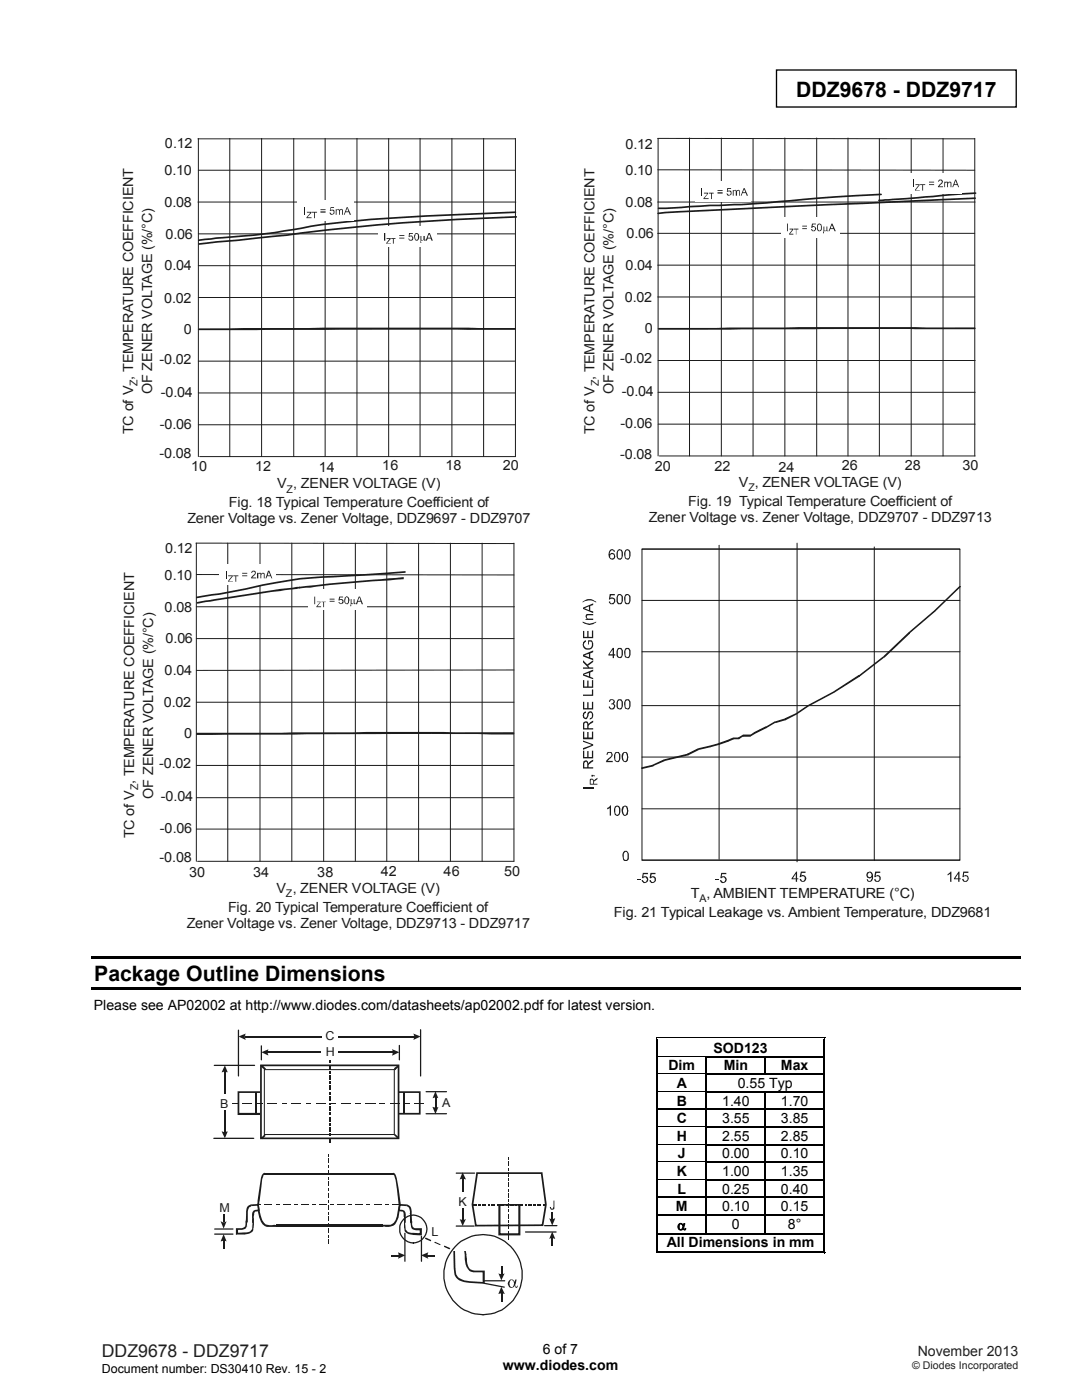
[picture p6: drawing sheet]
<svg xmlns="http://www.w3.org/2000/svg" width="216mm" height="279mm" viewBox="0 0 216 279" stroke-linecap="round" stroke-linejoin="round" font-family="sans-serif">
<defs><g id="words">
<g font-size="4.2">
<text x="158.9" y="19.3">DDZ9678 - DDZ9717</text>
<text x="18.8" y="195.7">Package Outline Dimensions</text>
</g>
<text font-size="3.5" fill="#231f20" x="20.3" y="270.9">DDZ9678 - DDZ9717</text>
<g font-size="2.8" fill="#1f1a17">
<text x="32.9" y="29.6">0.12</text>
<text x="124.8" y="29.7">0.12</text>
<text x="32.8" y="35">0.10</text>
<text x="124.8" y="35">0.10</text>
<text x="32.8" y="41.3">0.08</text>
<text x="124.8" y="41.3">0.08</text>
<text x="33" y="47.6">0.06</text>
<text x="125" y="47.5">0.06</text>
<text x="32.8" y="54">0.04</text>
<text x="124.8" y="53.9">0.04</text>
<text x="32.7" y="60.4">0.02</text>
<text x="124.7" y="60.3">0.02</text>
<text x="36.7" y="66.6">0</text>
<text x="128.7" y="66.5">0</text>
<text x="31.8" y="72.7">-0.02</text>
<text x="123.7" y="72.5">-0.02</text>
<text x="30.4" y="78.7" transform="rotate(-90 30.4 78.7)">OF ZENER VOLTAGE (%/°C)</text>
<text x="32.1" y="79.2">-0.04</text>
<text x="122.4" y="78.7" transform="rotate(-90 122.4 78.7)">OF ZENER VOLTAGE (%/°C)</text>
<text x="124.1" y="79.1">-0.04</text>
<text x="26.6" y="86.6" transform="rotate(-90 26.6 86.6)">TC of V , TEMPERATURE COEFFICIENT</text>
<text x="31.9" y="85.5">-0.06</text>
<text x="118.6" y="86.7" transform="rotate(-90 118.6 86.7)">TC of V , TEMPERATURE COEFFICIENT</text>
<text x="123.8" y="85.4">-0.06</text>
<text x="31.8" y="91.4">-0.08</text>
<text x="38.1" y="94">10</text>
<text x="50.9" y="94">12</text>
<text x="63.6" y="94.2">14</text>
<text x="76.3" y="93.8">16</text>
<text x="88.9" y="93.8">18</text>
<text x="100.3" y="93.8">20</text>
<text x="123.7" y="91.6">-0.08</text>
<text x="130.6" y="94">20</text>
<text x="142.6" y="94">22</text>
<text x="155.3" y="94.2">24</text>
<text x="168" y="93.9">26</text>
<text x="180.6" y="93.9">28</text>
<text x="192" y="93.9">30</text>
<text x="45.7" y="101.3">Fig. 18 Typical Temperature Coefficient of</text>
<text x="55.3" y="97.5">V , ZENER VOLTAGE (V)</text>
<text x="137.3" y="101">Fig. 19 Typical Temperature Coefficient of</text>
<text x="147.4" y="97.2">V , ZENER VOLTAGE (V)</text>
<text x="37.4" y="104.4">Zener Voltage vs. Zener Voltage, DDZ9697 - DDZ9707</text>
<text x="129.5" y="104.1">Zener Voltage vs. Zener Voltage, DDZ9707 - DDZ9713</text>
<text x="32.9" y="110.3">0.12</text>
<text x="32.9" y="115.8">0.10</text>
<text x="32.9" y="122.1">0.08</text>
<text x="33" y="128.4">0.06</text>
<text x="32.9" y="134.7">0.04</text>
<text x="32.7" y="141.1">0.02</text>
<text x="36.7" y="147.3">0</text>
<text x="31.7" y="153.4">-0.02</text>
<text x="30.6" y="159.4" transform="rotate(-90 30.6 159.4)">OF ZENER VOLTAGE (%/°C)</text>
<text x="32.1" y="159.9">-0.04</text>
<text x="26.8" y="167.3" transform="rotate(-90 26.8 167.3)">TC of V , TEMPERATURE COEFFICIENT</text>
<text x="31.9" y="166.3">-0.06</text>
<text x="31.8" y="172.1">-0.08</text>
<text x="37.8" y="174.9">30</text>
<text x="50.5" y="174.9">34</text>
<text x="55.2" y="178.2">V , ZENER VOLTAGE (V)</text>
<text x="63.3" y="175.1">38</text>
<text x="76" y="174.8">42</text>
<text x="88.5" y="174.8">46</text>
<text x="100.6" y="174.8">50</text>
<text x="37.3" y="185.2">Zener Voltage vs. Zener Voltage, DDZ9713 - DDZ9717</text>
<text x="45.5" y="182.1">Fig. 20 Typical Temperature Coefficient of</text>
<text x="122.5" y="183">Fig. 21 Typical Leakage vs. Ambient Temperature, DDZ9681</text>
</g>
<text font-size="2.8" fill="#131516" x="137.8" y="179.2">T , AMBIENT TEMPERATURE (°C)</text>
<g font-size="2.8">
<text x="18.7" y="201.5">Please see AP02002 at http://www.diodes.com/datasheets/ap02002.pdf for latest version.</text>
<text x="133.4" y="213.6">Dim</text>
<text x="142.4" y="210.1">SOD123</text>
<text x="144.4" y="213.6">Min</text>
<text x="155.8" y="213.6">Max</text>
<text x="135" y="217.1">A</text>
<text x="135" y="220.7">B</text>
<text x="144.1" y="220.7">1.40</text>
<text x="147.2" y="217.1">0.55 Typ</text>
<text x="155.8" y="220.7">1.70</text>
<text x="135" y="224.2">C</text>
<text x="135" y="227.7">H</text>
<text x="144.1" y="224.2">3.55</text>
<text x="144.1" y="227.7">2.55</text>
<text x="155.8" y="224.2">3.85</text>
<text x="155.8" y="227.7">2.85</text>
<text x="135.3" y="231.2">J</text>
<text x="144.1" y="231.2">0.00</text>
<text x="155.8" y="231.2">0.10</text>
<text x="135" y="234.7">K</text>
<text x="135.2" y="238.2">L</text>
<text x="144.1" y="238.2">0.25</text>
<text x="144.1" y="234.7">1.00</text>
<text x="155.8" y="238.2">0.40</text>
<text x="155.8" y="234.7">1.35</text>
<text x="134.9" y="241.7">M</text>
<text x="135.1" y="245.4">α</text>
<text x="144.1" y="241.7">0.10</text>
<text x="146.1" y="245.3">0</text>
<text x="155.8" y="241.7">0.15</text>
<text x="157.2" y="245.3">8°</text>
<text x="133" y="248.9">All Dimensions in mm</text>
<text x="100.3" y="273.5">www.diodes.com</text>
<text x="108.3" y="270.2">6 of 7</text>
</g>
<text font-size="2.8" fill="#231f20" x="183.1" y="270.6">November 2013</text>
<g font-size="2.5" fill="#1f1a17">
<text x="65" y="207.6">C</text>
<text x="65" y="210.8">H</text>
<text x="43.9" y="221.1">B</text>
<text x="88.2" y="221">A</text>
<text x="43.8" y="242">M</text>
<text x="91.5" y="240.6">K</text>
<text x="86.1" y="246.7">L</text>
</g>
<text font-size="2.5" x="20.3" y="274">Document number: DS30410 Rev. 15 - 2</text>
<g font-size="2.1" fill="#1f1a17">
<text x="27.4" y="77.1" transform="rotate(-90 27.4 77.1)">Z</text>
<text x="119.5" y="77.1" transform="rotate(-90 119.5 77.1)">Z</text>
<text x="57.2" y="98.3">Z</text>
<text x="149.3" y="98">Z</text>
<text x="27.6" y="157.8" transform="rotate(-90 27.6 157.8)">Z</text>
<text x="57" y="179.1">Z</text>
</g>
<text font-size="2.1" fill="#131516" x="139.6" y="180">A</text>
<text font-size="2.1" fill="#231f20" x="182" y="273.2">© Diodes Incorporated</text>
</g></defs>
<path d="M154.9 14h47.9v7.4h-47.9z" fill="none" stroke="#000" stroke-width=".26"/>
<path d="M18.3 190.9h185.4v.5h-185.4zM18.3 197h185.4v.5h-185.4z" fill="#000"/>
<g fill="none" stroke="#1f1a17" stroke-width=".2">
<path d="M39.5 27.7h63.3M39.6 27.6v63.5M39.6 34h63.2M45.8 27.6v63.5M52.2 27.6v63.5M58.6 27.6v63.5M64.9 27.6v63.5M71.2 27.6v63.5M77.6 27.6v63.5M83.8 27.6v63.5M90.2 27.6v63.5M96.5 27.6v63.5"/>
<path d="M102.8 27.6v63.5h-63M39.5 40.3h63.4M39.6 46.7h63.2M39.6 53h63.2M39.6 59.4h63.2M39.6 78.4h63.2M39.6 72.1h63.2M102.8 65.6l-63.2 .1M39.6 84.8h63.2"/>
</g>
<path d="M39.7 65.6l21.7-.1v.3l-21.7 .1zM61.4 65.5l22.6-.1v.3l-22.6 .1zM84 65.4h9.2v.4l-9.2-.1zM93.2 65.4l9.6 .1v.3h-9.6z" fill="#1f1a17"/>
<path d="M102.8 42.4l-12.1 .5a246.5 246.5 0 0 0-28.6 2.2 116.7 116.7 0 0 1-19 2.4l-3.4 .4M103 43.3a427.8 427.8 0 0 0-45.7 3.6l-17.6 1.8" fill="none" stroke="#1f1a17" stroke-width=".34"/>
<g fill="#fff">
<path d="M59.5 40h11.1v4h-11.1z"/>
<path d="M75.4 45.1h11.7v4.2h-11.7z"/>
</g>
<path d="M60.7 41.3h.2v1.6h-.2z" fill="#1f1a17"/>
<g fill="#1f1a17">
<path d="M63.9 41.8h1.1v.1h-1.1zM63.9 42.2h1.1v.2h-1.1z" fill-rule="evenodd"/>
<path d="M66 41.3h.7v.2h-.6l-.1 .4 .5-.1 .2 .3v.6l-.5 .2-.3-.1-.2-.4 .7 .3 .2-.2v-.3l-.2-.2-.6 .1z" fill-rule="evenodd"/>
<path d="M67 41.8h.2a.32 .32 0 0 1 .3-.1 .32 .32 0 0 1 .3 .2l.3-.2 .2 .1 .1 1.1h-.1l-.1-1.1-.4 .2v.9h-.1v-.8l-.2-.3-.3 .2v.9h-.2z" fill-rule="evenodd"/>
<path d="M69.2 41.3h.2l.6 1.6h-.2l-.2-.5h-.7l-.1 .5h-.2zM69.3 41.5l-.3 .7h.5z" fill-rule="evenodd"/>
<path d="M61.2 42.3h1v.1l-.9 1h.9v.1h-1l.7-1.1h-.7z" fill-rule="evenodd"/>
<path d="M62.3 42.3h1v.1h-.5v1.1h-.1v-1.1h-.4z" fill-rule="evenodd"/>
<path d="M76.6 46.5h.3v1.5h-.3zM77.1 47.5h.9v.2l-.8 .8 .8 .1h-1l.7-.9h-.6zM78.1 47.5h.8v.2h-.3v.9h-.2v-.9h-.3zM79.7 46.9h1v.2h-1zM79.7 47.4h1v.2h-1zM81.6 46.5h.8v.2h-.6l-.1 .4 .2-.1a.56 .56 0 0 1 .5 .9l-.2 .1-.6-.1-.2-.3h.2l.2 .3h.2l.3-.4-.3-.3h-.2l-.1 .1h-.2zM83 46.5h.2a.97 .97 0 0 1 .1 1.5 .7 .7 0 0 1-.7-1zM82.9 46.8v1l.3 .1 .2-.3v-.7l-.2-.2zM83.9 47.1h.2v.8h.4v-.8h.3v.8l.1-.1-.1 .2h-.2l-.1-.1-.2 .1-.3-.1 .1 .6-.3-.1zM85.5 46.5h.3l.6 1.5h-.3l-.2-.4h-.6l-.1 .4h-.3zM85.6 46.7l-.3 .7h.6z" fill-rule="evenodd"/>
</g>
<g fill="none" stroke="#1f1a17" stroke-width=".2">
<path d="M131.2 27.6l63.3 .1M131.2 33.9l63.3 .1M131.3 27.6v63.4M137.6 27.5v63.5M143.9 27.5v63.5M150.3 27.6v63.4M156.6 27.5v63.5M163 27.5v63.5M169.2 27.5v63.5M175.5 27.6v63.4M181.8 27.6v63.4M188.2 27.6v63.4"/>
<path d="M194.5 27.6v63.4M131.2 46.6h63.3M131.2 52.9h63.3M131.2 59.3h63.3M131.2 40.3h63.4M131.3 78.3h63.3M131.3 71.9h63.3M194.6 65.5l-63.3 .1M131.3 84.6h63.3M131.6 91h63"/>
</g>
<path d="M131.4 65.4h21.7v.3l-21.7 .1zM153.1 65.4l22.6-.1v.3l-22.6 .1zM175.7 65.3l9.2 .1v.3l-9.2-.1zM184.9 65.4h9.7v.3h-9.7z" fill="#1f1a17"/>
<path d="M175.8 38.8l-12.7 .8a280.1 280.1 0 0 1-23.3 1.5l-8.4 .5M194.6 39.6l-36 1.5-22.8 1.1-4.5 .4M194.7 38.5l-19.3 1.5" fill="none" stroke="#1f1a17" stroke-width=".34"/>
<g fill="#fff">
<path d="M138.7 36.2h11.1v4h-11.1z"/>
<path d="M180.9 34.5h11.1v4.1h-11.1z"/>
<path d="M155.8 43.3h11.7v4.1h-11.7z"/>
</g>
<g fill="#1f1a17">
<path d="M140 37.5h.1v1.6h-.1z"/>
<path d="M182.2 35.8h.1v1.6h-.1z"/>
</g>
<g fill="#1f1a17">
<path d="M143.2 38h1v.1h-1zM143.2 38.4h1v.2h-1z" fill-rule="evenodd"/>
<path d="M145.1 37.5h.8v.2h-.6l-.1 .4 .5-.1 .3 .3-.1 .6-.4 .2-.4-.1-.2-.4 .7 .3 .2-.2v-.3l-.2-.2-.6 .1z" fill-rule="evenodd"/>
<path d="M146.2 38h.2l.3-.1 .3 .2 .3-.2 .3 .1v1.1h-.1l-.1-1.1-.3 .2v.9h-.3l-.1-1.1-.3 .2v.9h-.2z" fill-rule="evenodd"/>
<path d="M148.4 37.5h.2l.6 1.6h-.2l-.2-.6h-.7l-.1 .6h-.2zM148.5 37.7l-.3 .7h.5z" fill-rule="evenodd"/>
<path d="M140.5 38.5h.8l-.8 1.1h.9v.1h-1l.7-1.1h-.6z" fill-rule="evenodd"/>
<path d="M141.5 38.5h.9v.1h-.3v1.1h-.2v-1.1h-.4z" fill-rule="evenodd"/>
<path d="M185.4 36.3h1v.1h-1zM185.4 36.8h1v.1h-1z" fill-rule="evenodd"/>
<path d="M187.3 35.9h.7l.2 .4-.1 .2-.7 .7h.8v.2h-1v-.2l.7-.9-.2-.3-.5 .3z" fill-rule="evenodd"/>
<path d="M188.4 36.3h.2v.1l.1-.1h.4l.1 .1 .1-.1h.4l.1 .1v1h-.1l-.1-1h-.3l-.1 .3v.7h-.2v-1h-.3l-.1 1h-.2z" fill-rule="evenodd"/>
<path d="M190.6 35.8h.2l.6 1.6h-.2l-.2-.5h-.6l-.2 .5h-.2zM190.7 36l-.3 .8h.5z" fill-rule="evenodd"/>
<path d="M182.7 36.8h.8l-.7 1.2h.7h-.9l.7-1.1h-.6z" fill-rule="evenodd"/>
<path d="M183.6 36.8h1v.1h-.4v1.1h-.2v-1.1h-.4z" fill-rule="evenodd"/>
<path d="M157 44.6h.2v1.5h-.2zM157.5 45.6h.8l-.7 1.1h.7v.1h-.8l.6-1h-.6zM158.4 45.6h.9v.2h-.4v1l-.1-1h-.4zM160.1 45h.9v.2h-.9zM160.1 45.6h.9v.1h-.9zM162 44.6h.8v.2h-.6l-.1 .4 .3-.1 .3 .2 .2 .3-.4 .5h-.4l-.2-.2v-.2h.1l.1 .3 .3 .1 .2-.3v-.3l-.1-.2-.6 .2zM163.2 44.7l.4-.1 .4 .4-.1 1-.6 .1a1.34 1.34 0 0 1-.1-1.4zM163.4 44.8l-.2 .2v.7l.4 .4 .1-.2a1.02 1.02 0 0 0-.1-1.1zM164.3 45.2h.2l.1 .9 .3-.2v-.7h.2v.9l.1-.1v.1h-.2l-.1-.1-.2 .1h-.3v.5h-.2zM165.9 44.6h.2l.7 1.5h-.3l-.2-.4h-.6l-.2 .4h-.2zM166 44.8l-.2 .8h.5z" fill-rule="evenodd"/>
</g>
<g fill="none" stroke="#1f1a17" stroke-width=".2">
<path d="M39.1 108.4l63.5 .1M39.2 114.7h63.4M39.2 108.4v63.5M45.4 108.4v63.5M51.9 108.4v63.5M58.2 108.4v63.5M64.6 108.4v63.5M70.9 108.4v63.5M77.2 108.4v63.5M83.5 108.4v63.5M89.9 108.4v63.5M96.2 108.4v63.5"/>
<path d="M102.6 108.4v63.5h-63.2M39.2 127.4h63.4M39.2 121.1h63.4M102.6 133.7l-63.4 .1M39.2 140.1h63.4M39.2 159.2h63.4M39.2 152.8h63.4M102.6 146.3l-63.4 .2M39.2 165.5h63.4"/>
</g>
<g fill="#1f1a17">
<path d="M39.3 146.2h21.8v.3l-21.8 .2zM61.1 146.2l22.6-.1v.3l-22.6 .1zM83.7 146.1l9.1 .1v.3l-9.1-.1zM92.8 146.2h9.8v.4l-9.8-.1z"/>
<path d="M39.3 120.2l3.4-.6 .1 .3-3.5 .6zM42.7 119.6l13.2-2.1v.5l-13.1 1.9zM55.9 117.5l3.3-.4v.4l-3.3 .5zM59.2 117.1h.5v.4h-.5zM59.7 117.3v.2zM59.7 117.1v.4zM59.7 117.1v.2zM59.7 117.1l1.3-.2 .1 .4-1.4 .2zM61 116.9l1.9-.1v.3l-.9 .2h-.9zM62.9 116.8v.3zM62.9 116.8l11.6-1.1v.3l-11.6 1.1zM74.5 115.7l6.1-.5v.4l-3 .2-3.1 .2z"/>
</g>
<g fill="#fff">
<path d="M43.8 112.5h11.2v4.2h-11.2z"/>
<path d="M61.4 117.7h11.8v4.1h-11.8z"/>
</g>
<path d="M45.1 113.9h.2v1.5h-.2z" fill="#1f1a17"/>
<g fill="#1f1a17">
<path d="M48.3 114.3h1v.2h-1zM48.3 114.8h1v.2h-1z" fill-rule="evenodd"/>
<path d="M50.3 114l.5-.1 .2 .3a1.19 1.19 0 0 1-.6 1l.7 .1v.1h-1l.1-.3 .7-.7-.2-.3h-.3l-.1 .2h-.2z" fill-rule="evenodd"/>
<path d="M51.3 114.3h.2v.2l.1-.2h.4l.1 .2 .2-.2h.3l.2 .2v.9h-.2v-.9h-.3l-.2 .2v.7h-.1v-.9h-.4l-.1 .9h-.2z" fill-rule="evenodd"/>
<path d="M53.5 113.9h.2l.6 1.5h-.1l-.2-.4h-.7l-.2 .4h-.1zM53.7 114.1l-.3 .7h.5z" fill-rule="evenodd"/>
<path d="M45.5 114.8h1l-.8 1.2 .8 .1h-1l.8-1.1h-.8z" fill-rule="evenodd"/>
<path d="M46.5 114.8h1.1v.2h-.5v1.1h-.1v-1.1h-.5z" fill-rule="evenodd"/>
<path d="M62.7 119.1h.2v1.5h-.2zM63.2 120.1h.8l-.7 .9h.8v.2h-1l.7-1zM64.2 120.1h.8l-.3 .1v1h-.2v-1zM65.8 119.5h1v.2h-1zM65.8 119.9h1v.2h-1zM67.7 119.1h.8v.1h-.6l-.1 .5 .5-.1 .2 .2v.6l-.5 .2-.5-.4 .6 .2 .3-.3-.3-.4-.6 .1zM68.8 119.2l.2-.1a.72 .72 0 0 1 .7 .4 .72 .72 0 0 1-.1 .7l-.2 .4a.72 .72 0 0 1-.7-.4 .72 .72 0 0 1 .1-.8zM69 119.2l-.1 .9 .1 .3h.3a1.02 1.02 0 0 0 .1-1.1l-.2-.2zM70 119.6h.1l.1 .8 .4-.1v-.7h.1l.1 .9 .2-.2-.2 .3-.2-.3-.3 .3-.2-.1v.5l-.2-.1zM71.6 119.1h.2l.6 1.5h-.2l-.2-.5h-.6l-.2 .5h-.2zM71.7 119.1l-.3 .8h.5z" fill-rule="evenodd"/>
</g>
<path d="M80.8 114.2l-16.6 1a86.1 86.1 0 0 0-15.1 2.3l-9.8 1.7" fill="none" stroke="#1f1a17" stroke-width=".34"/>
<path d="M172.8 172.9h12.7v5.5h-12.7z" fill="#fff"/>
<path d="M172.8 172.9h12.7v5.5h-12.7z" fill="none" stroke="#fff" stroke-width=".2"/>
<path d="M128.1 109.6h63.4v62.1h-63.4z" fill="#fff"/>
<path d="M128.1 109.6h63.4v62.1h-63.4zM128.1 119.8h63.4M128.1 109.6h63.4M143.5 108.8v62.7M159 108.4v63.6M174.5 109.2v62.5M128.1 130.1h63.4M128.1 151.1h63.4M128.1 140.8h63.4M128.1 161.4h63.4M128.1 171.7h63.4" fill="none" stroke="#131516" stroke-width=".2"/>
<g fill="#131516">
<path d="M127.1 175.4h.7v.2h-.7z"/>
<path d="M142.7 175.4h.8v.2h-.8z"/>
<path d="M127.9 153.2l.2-.1 .1 .4h-.2zM128.1 153.1l2.2-.5 .1 .4-2.2 .5zM130.3 152.8l.1 .2zM130.2 152.6l2.4-1.1 .1 .3-2.3 1.1zM132.6 151.5l.1 .2zM132.7 151.5l4.5-1.1 .1 .3-4.6 1.1zM137.2 150.6l.1 .1zM137.1 150.4l2.2-1.1 .2 .3-2.2 1.1zM139.3 149.3l.1 .2zM139.4 149.3l2.2-.5 .1 .3-2.2 .5zM141.6 149l.1 .1zM141.6 148.8l1.9-.5 .1 .3-1.9 .5zM143.5 148.5l.1 .1zM143.4 148.3l1.7-.6 .2 .3-1.7 .6zM145.1 147.7l.3 .2-.1 .1z"/>
<path d="M145 147.8l.1-.1 .2 .3h-.3zM145.1 147.7l1.2-.5 .2 .3-1.2 .5zM146.3 147.2l.1 .2zM146.4 147.2h1v.3h-1zM147.4 147.4l.1 .1zM147.3 147.2l.8-.5 .2 .2-.8 .6zM148.2 146.6v.2zM148.2 146.6h.7v.4h-.7zM148.9 146.6h.9v.4h-.9zM149.8 146.8v.2zM149.7 146.7l.8-.6 .2 .3-.9 .5zM150.5 146.1l.1 .2zM150.5 146.1l1-.5 .2 .3-1 .5zM151.5 145.6l.1 .2zM151.5 145.6l1.2-.6 .2 .3-1.2 .6zM152.7 145l.3 .1-.1 .2z"/>
<path d="M152.6 145.2l.1-.1 .2 .2zM152.7 145.1l1.9-1.1 .1 .2-1.8 1.1zM154.6 144l.1 .1zM154.7 144l2-.6 .1 .3-2.1 .6zM156.7 143.5l.1 .2zM156.6 143.4l2.2-1.1 .2 .3-2.2 1.1zM158.9 142.4l.1 .2zM158.8 142.3l2.4-1.6 .1 .3-2.3 1.6zM161.2 140.7v.1zM161.2 140.7l5-2.7 .2 .3-5.1 2.7zM166.3 138.1l.1 .2zM166.2 138l5.1-3.3 .2 .4-5.1 3.2zM171.3 134.7l.3 .1-.1 .3z"/>
<path d="M171.2 134.9l.1-.1 .2 .3h-.3zM171.3 134.8l4.9-3.8 .2 .3-4.9 3.8zM176.3 131.2l.2 .1zM176.2 131l5.1-4.8 .3 .2-5.1 4.9zM181.3 126.2l.1 .1zM181.3 126.2l5.1-4.3 .1 .2-5 4.3zM186.5 121.9v.2zM186.4 121.9l5.1-5 .1 .3-5.1 4.9zM191.5 116.9h.2l-.1 .3z"/>
</g>
<g fill="#131516">
<path d="M124.4 170.1l.2-.3h.5l.4 .6-.1 1.2-.3 .2h-.5a1.56 1.56 0 0 1-.2-1.7zM124.7 170.1a1.01 1.01 0 0 0-.2 1.1v.3l.4 .2 .3-.5-.1-1.1-.2-.1z" fill-rule="evenodd"/>
<path d="M121.2 161.2l.7-.5v2.1h-.2v-1.6l-.5 .3z" fill-rule="evenodd"/>
<path d="M122.7 161l.5-.3 .2 .1a1.29 1.29 0 0 1-.2 2.1 .79 .79 0 0 1-.7-1.1zM123 161a1.4 1.4 0 0 0 0 1.6h.3l.2-.4-.1-1z" fill-rule="evenodd"/>
<path d="M124.2 161l.5-.3 .2 .1a1.05 1.05 0 0 1 .4 1.3l-.1 .5-.5 .3a1.28 1.28 0 0 1-.5-1.9zM124.5 161v.2a1.34 1.34 0 0 0 0 1.4h.4l.1-.2a1.34 1.34 0 0 0-.1-1.4z" fill-rule="evenodd"/>
<path d="M121.2 150.2l.7-.1a.68 .68 0 0 1 0 1.2l-.7 .5h1.1v.3l-1.4-.1a1.26 1.26 0 0 1 .9-.9 .44 .44 0 0 0 .2-.6 .44 .44 0 0 0-.5-.3l-.2 .1-.1 .4-.2-.1z" fill-rule="evenodd"/>
<path d="M122.8 150.2l.6-.1 .3 .3a1.44 1.44 0 0 1-.3 1.7 .71 .71 0 0 1-.8-.5 1.5 1.5 0 0 1 .2-1.4zM123 150.2a1.32 1.32 0 0 0-.1 1.6l.3 .1 .3-.4-.1-1.1z" fill-rule="evenodd"/>
<path d="M124.4 150.2l.6-.1a1.34 1.34 0 0 1-.1 2 1.1 1.1 0 0 1-.9-.8 1.1 1.1 0 0 1 .4-1.1zM124.5 150.2v.2a1.13 1.13 0 0 0 .2 1.5l.3-.1a1.49 1.49 0 0 0-.1-1.6z" fill-rule="evenodd"/>
<path d="M121.7 139.6h.6l.3 .2a.45 .45 0 0 1-.2 .7h.1a.63 .63 0 0 1-.2 1.1h-.5l-.3-.4v-.2h.2l.1 .3a.44 .44 0 0 0 .6-.1 .44 .44 0 0 0-.1-.6h-.4l.1-.2a.44 .44 0 0 0 .4-.5l-.5-.2-.1 .4h-.3z" fill-rule="evenodd"/>
<path d="M123.3 139.6h.7l.2 .3a1.44 1.44 0 0 1-.3 1.7 .74 .74 0 0 1-.9-.5 1.86 1.86 0 0 1 .3-1.5zM123.4 139.9l-.1 .2a1.05 1.05 0 0 0 .3 1.3l.4-.2v-.2v-.9v-.2l-.4-.2z" fill-rule="evenodd"/>
<path d="M124.8 139.6h.7l.2 .3a1.44 1.44 0 0 1-.3 1.7l-.7-.2-.1-.3a1.5 1.5 0 0 1 .2-1.5zM124.9 139.9l-.1 1.1 .1 .2 .3 .2 .4-.4v-.9l-.4-.4z" fill-rule="evenodd"/>
<path d="M122.3 129.3h.2v1.3h.3v.2h-.3v.5h-.2v-.5h-.9v-.2zM122.3 129.6l-.7 1h.7z" fill-rule="evenodd"/>
<path d="M123.3 129.4l.7-.1 .2 .3a1.44 1.44 0 0 1-.3 1.7 .74 .74 0 0 1-.9-.5 1.86 1.86 0 0 1 .3-1.4zM123.4 129.6l-.1 .3a1.05 1.05 0 0 0 .3 1.3l.4-.2v-.3v-.8v-.3l-.4-.1z" fill-rule="evenodd"/>
<path d="M124.8 129.4l.7-.1 .2 .3a1.44 1.44 0 0 1-.3 1.7l-.7-.1-.1-.4a1.5 1.5 0 0 1 .2-1.4zM124.9 129.6l-.1 1.1 .1 .3 .3 .2 .4-.5v-.8l-.4-.4z" fill-rule="evenodd"/>
<path d="M121.7 118.6h1v.2h-.8l-.1 .5h.6l.4 .4v.5l-.4 .4h-.6l-.3-.4v-.1l.3-.1v.3l.3 .1 .4-.3v-.4l-.2-.2-.8 .2z" fill-rule="evenodd"/>
<path d="M123.3 118.6a.68 .68 0 0 1 1 .5v.8l-.3 .6-.6 .1a1.76 1.76 0 0 1-.1-2zM123.4 118.9l-.1 .2a1.05 1.05 0 0 0 .3 1.3l.4-.2v-.2v-.9v-.2l-.4-.2z" fill-rule="evenodd"/>
<path d="M124.8 118.6a.68 .68 0 0 1 1 .5v.8l-.2 .6-.6 .1a1.59 1.59 0 0 1-.2-2zM124.9 118.9l-.1 1.1 .1 .2 .3 .2 .4-.4v-.9l-.4-.4z" fill-rule="evenodd"/>
<path d="M121.7 109.8l.5-.2 .5 .3-.2 .3-.1-.3-.4-.1-.3 .5v.3l.3-.3 .4 .1 .2 .1 .2 .5a.64 .64 0 0 1-.6 .7 .64 .64 0 0 1-.7-.5l-.1-.5zM121.8 111a.43 .43 0 0 0 .8 0 .43 .43 0 0 0-.8 0z" fill-rule="evenodd"/>
<path d="M123.3 109.7l.3-.1a.67 .67 0 0 1 .7 .6v.7l-.4 .8a.76 .76 0 0 1-.9-1zM123.5 109.8a1.4 1.4 0 0 0 0 1.6h.5v-.3v-1.1z" fill-rule="evenodd"/>
<path d="M124.8 109.7l.4-.1 .3 .1a1.29 1.29 0 0 1-.3 2 .79 .79 0 0 1-.7-1zM125.1 109.8a1.4 1.4 0 0 0 0 1.6h.4l.1-.3-.1-1.1z" fill-rule="evenodd"/>
<path d="M128.3 174.2h1v.3h-.9v.5l.5-.1a.73 .73 0 0 1 .4 .9 .73 .73 0 0 1-.9 .4l-.4-.6h.3a.43 .43 0 0 0 .6 .4l.2-.4-.2-.5h-.5v.2l-.3-.1z" fill-rule="evenodd"/>
<path d="M129.8 174.2h1v.3h-.8l-.1 .5 .6-.1 .4 .3v.6l-.4 .3-.5 .1-.4-.3v-.3h.3v.2l.3 .3 .4-.4v-.3l-.2-.3-.2-.1-.3 .3-.3-.1z" fill-rule="evenodd"/>
<path d="M143.9 174.2h1v.3h-.8l-.1 .5 .6-.1 .3 .3a.68 .68 0 0 1-.4 1 .68 .68 0 0 1-.8-.6h.2a.43 .43 0 0 0 .6 .4l.3-.4-.3-.5-.2-.1-.4 .3-.2-.1z" fill-rule="evenodd"/>
<path d="M158.9 173.9h.1v1.4h.3v.2h-.3v.5h-.2v-.5h-.9zM158.8 174.4l-.6 .9h.6z" fill-rule="evenodd"/>
<path d="M159.8 173.9h.9v.3h-.7l-.1 .6a.67 .67 0 0 1 1 .2 .67 .67 0 0 1-.4 1h-.5l-.4-.5 .2-.1 .3 .4h.2a.6 .6 0 0 0 .2-.8l-.5-.1-.4 .1z" fill-rule="evenodd"/>
<path d="M173 174.1l.7-.2a1.24 1.24 0 0 1 .2 2l-.6 .1-.4-.5h.3l.2 .3h.2l.3-.4v-.4a.59 .59 0 0 1-.9 .1l-.2-.5zM173.3 174.3l-.2 .3 .2 .4h.4l.2-.4-.1-.3-.3-.2z" fill-rule="evenodd"/>
<path d="M174.6 173.9h1v.3h-.7l-.2 .6a.62 .62 0 0 1 1 .2v.6l-.3 .4-.8-.1-.1-.4 .2-.1 .1 .3 .2 .1h.2l.3-.2-.1-.6-.5-.1-.4 .1z" fill-rule="evenodd"/>
<path d="M189.1 174.5l.7-.6v2.1h-.2v-1.6l-.5 .3z" fill-rule="evenodd"/>
<path d="M191.3 173.9h.2v1.4h.2v.2h-.2v.5h-.3v-.5h-.8zM191.2 174.4l-.6 .9h.6z" fill-rule="evenodd"/>
<path d="M192.2 173.9h1v.3h-.8l-.1 .6a.63 .63 0 0 1 .9 0 .63 .63 0 0 1-.1 .9l-.2 .3h-.5l-.4-.4v-.1l.2-.1 .3 .4h.3l.3-.2-.1-.6-.6-.1-.1 .1h-.3z" fill-rule="evenodd"/>
</g>
<path d="M116.3 157.2h2.1" fill="none" stroke="#131516" stroke-width=".34"/>
<g fill="#131516">
<path d="M118 154.6l.6 .1 .1 .2-.1 .1-.2-.2v.2h-.4z" fill-rule="evenodd"/>
<path d="M116.4 151.9l.4-.1a.59 .59 0 0 1 .6 .6 1.26 1.26 0 0 1 1-.8v.3l-1 .8v.4h1v.3h-2.1zM116.8 152l-.2 .3v.8h.6v-.8l-.2-.3z" fill-rule="evenodd"/>
<path d="M116.3 149.8h.3v1.3h.6v-1.2h.2v1.2h.7v-1.3h.3v1.5h-2.1z" fill-rule="evenodd"/>
<path d="M116.3 147.8l2.1 .7v.3l-2.1 .8v-.3l1.8-.6-1.8-.7z" fill-rule="evenodd"/>
<path d="M116.3 146h.3v1.2h.6v-1.1h.2v1.1h.7v-1.2h.3v1.5h-2.1z" fill-rule="evenodd"/>
<path d="M116.4 144.1l.7-.1 .3 .5 1-.7v.3l-1 .7v.5h1v.3h-2.1zM116.7 144.3l-.1 1h.6v-.9l-.2-.2z" fill-rule="evenodd"/>
<path d="M116.3 142.3l.5-.3h.1v.3a.64 .64 0 0 0-.3 .8l.2 .2 .2-.1 .2-.4a.71 .71 0 0 1 .6-.9l.3 .1a1.13 1.13 0 0 1 .1 1.4l-.5 .2v-.2l.4-.4v-.6l-.3-.2-.2 .1-.4 1.1-.2 .1-.3-.1a.92 .92 0 0 1-.4-1.1z" fill-rule="evenodd"/>
<path d="M116.3 140.1h.3v1.2h.6v-1.2h.2v1.2h.7v-1.2h.3v1.5h-2.1z" fill-rule="evenodd"/>
<path d="M116.3 138.6h1.8v-1h.3v1.3h-2.1z" fill-rule="evenodd"/>
<path d="M116.3 135.7h.3v1.3h.6v-1.2h.2v1.2h.7v-1.3h.3v1.6h-2.1z" fill-rule="evenodd"/>
<path d="M116.3 134.5l2.1-.9v.4l-.6 .2v.9l.6 .2v.3l-2.1-.8zM116.5 134.6l1 .4v-.7z" fill-rule="evenodd"/>
<path d="M116.3 131.8l.9 .8 1.2-.8v.3l-1.1 .8 .3 .3h.8v.3h-2.1v-.3h1l-1-1z" fill-rule="evenodd"/>
<path d="M116.3 130.7l2.1-.9v.4l-.6 .2v.9l.6 .1v.4l-2.1-.8zM116.5 130.8l1 .4v-.7z" fill-rule="evenodd"/>
<path d="M116.7 127.9l.2-.1v.2a.71 .71 0 0 0-.4 .8 .71 .71 0 0 0 .6 .6l.8-.2 .2-.9-.2-.3h-.4v.6h-.2v-.8h.7a1.08 1.08 0 0 1 .2 1.4 1.08 1.08 0 0 1-1.4 .4 1.08 1.08 0 0 1-.5-1.4z" fill-rule="evenodd"/>
<path d="M116.3 125.9h.3v1.2h.6v-1.2h.2v1.2h.7v-1.3h.3v1.6h-2.1z" fill-rule="evenodd"/>
<path d="M116.2 124.1l.9 .3a2.1 2.1 0 0 0 1.9-.3v.1a2.06 2.06 0 0 1-2.8 0z" fill-rule="evenodd"/>
<path d="M116.9 122.7l.2-.2h1.3v.3l-1.3 .1 .1 .5 1.2 .1v.2h-1.6v-.2h.3a.66 .66 0 0 1-.2-.8z" fill-rule="evenodd"/>
<path d="M116.3 121.3l2.1-.9v.4l-.6 .1v1l.6 .1v.4l-2.1-.9zM116.5 121.4l1 .4v-.8z" fill-rule="evenodd"/>
<path d="M116.2 120.1a1.98 1.98 0 0 1 2.8 0v.1a2.55 2.55 0 0 0-2.8 0z" fill-rule="evenodd"/>
<path d="M117.7 155.6l.2-.2h.3l.3 .4 .7-.6v.3l-.7 .5v.4h.7v.2h-1.5zM118 155.6l-.1 .1v.7h.5v-.6l-.2-.2z" fill-rule="evenodd"/>
</g>
<g fill="#fff">
<path d="M131.4 207.5h32.8v3.3h-32.8z"/>
<path d="M131.4 207.5h32.7v3.3h-32.7z"/>
</g>
<path d="M130.9 207h.1v.5h-.1zM130.9 207h.5v.2h-.5zM131.2 207.3h.2v.2h-.2z" fill="#000"/>
<path d="M131.4 207.1h32.8M131.4 207.4h32.8" fill="none" stroke="#000" stroke-width=".2"/>
<path d="M131.4 207.5h32.8z" fill="#fff"/>
<path d="M164.2 207h.5v.2h-.5zM164.2 207.3h.2v.2h-.2zM164.5 207h.2v.5h-.2z" fill="#000"/>
<path d="M130.9 207.5v3.3M131.3 207.5v3.3M164.3 207.5v3.3M164.6 207.5v3.3" fill="none" stroke="#000" stroke-width=".2"/>
<g fill="#fff">
<path d="M131.4 211h9.4v3.3h-9.4z"/>
<path d="M131.4 211h9.2v3.3h-9.2z"/>
</g>
<path d="M130.9 210.8h.1v.2h-.1zM131.2 210.8h.2v.2h-.2z" fill="#000"/>
<path d="M131.4 210.9h9.4" fill="none" stroke="#000" stroke-width=".25"/>
<path d="M131.4 211h9.4z" fill="#fff"/>
<path d="M140.8 210.8h.3v.2h-.3zM152.6 210.8h.2v.2h-.2zM164.2 210.8h.2v.2h-.2zM164.5 210.8h.2v.2h-.2z" fill="#000"/>
<path d="M141 211v3.3M141.1 210.9h11.5M152.7 211v3.3M152.8 210.9h11.4" fill="none" stroke="#000" stroke-width=".25"/>
<path d="M130.9 211v3.3M131.3 211v3.3M164.3 211v3.3M164.6 211v3.3" fill="none" stroke="#000" stroke-width=".2"/>
<g fill="#fff">
<path d="M131.4 214.5h9.4v3.3h-9.4z"/>
<path d="M131.4 214.5h9.2v3.3h-9.2z"/>
</g>
<path d="M130.9 214.3h.1v.2h-.1zM131.2 214.3h.2v.2h-.2z" fill="#000"/>
<path d="M131.4 214.4h9.4" fill="none" stroke="#000" stroke-width=".25"/>
<path d="M131.4 214.5h9.4z" fill="#fff"/>
<path d="M140.8 214.3h.3v.2h-.3zM164.2 214.3h.2v.2h-.2zM164.5 214.3h.2v.2h-.2z" fill="#000"/>
<path d="M141 214.5v3.3M141.1 214.4h23.1" fill="none" stroke="#000" stroke-width=".25"/>
<path d="M130.9 214.5v3.3M131.3 214.5v3.3M164.3 214.5v3.3M164.6 214.5v3.3" fill="none" stroke="#000" stroke-width=".2"/>
<g fill="#fff">
<path d="M131.4 218.1h9.4v3.2h-9.4z"/>
<path d="M131.4 218.1h9.2v3.2h-9.2z"/>
</g>
<path d="M130.9 217.8h.1v.3h-.1zM131.2 217.8h.2v.3h-.2z" fill="#000"/>
<path d="M131.4 217.9h9.4" fill="none" stroke="#000" stroke-width=".25"/>
<path d="M131.4 218l9.4 .1z" fill="#fff"/>
<path d="M140.8 217.8h.3v.3h-.3zM152.6 217.8h.2v.3h-.2zM164.2 217.8h.2v.3h-.2zM164.5 217.8h.2v.3h-.2z" fill="#000"/>
<path d="M141 218.1v3.2M141.1 217.9h11.5M152.7 218.1v3.2M152.8 217.9h11.4" fill="none" stroke="#000" stroke-width=".25"/>
<path d="M130.9 218.1v3.2M131.3 218.1v3.2M164.3 218.1v3.2M164.6 218.1v3.2" fill="none" stroke="#000" stroke-width=".2"/>
<g fill="#fff">
<path d="M131.4 221.6h9.4v3.2h-9.4z"/>
<path d="M131.4 221.6h9.2v3.2h-9.2z"/>
</g>
<path d="M130.9 221.3h.1v.3h-.1zM131.2 221.3h.2v.3h-.2z" fill="#000"/>
<path d="M131.4 221.4h9.4" fill="none" stroke="#000" stroke-width=".25"/>
<path d="M131.4 221.6h9.4z" fill="#fff"/>
<path d="M140.8 221.3h.3v.3h-.3zM152.6 221.3h.2v.3h-.2zM164.2 221.3h.2v.3h-.2zM164.5 221.3h.2v.3h-.2z" fill="#000"/>
<path d="M141 221.6v3.2M141.1 221.4h11.5M152.7 221.6v3.2M152.8 221.4h11.4" fill="none" stroke="#000" stroke-width=".25"/>
<path d="M130.9 221.6v3.2M131.3 221.6v3.2M164.3 221.6v3.2M164.6 221.6v3.2" fill="none" stroke="#000" stroke-width=".2"/>
<g fill="#fff">
<path d="M131.4 225.1h9.4v3.2h-9.4z"/>
<path d="M131.4 225.1h9.2v3.2h-9.2z"/>
</g>
<path d="M130.9 224.8h.1v.3h-.1zM131.2 224.8h.2v.3h-.2z" fill="#000"/>
<path d="M131.4 224.9h9.4" fill="none" stroke="#000" stroke-width=".25"/>
<path d="M131.4 225.1h9.4z" fill="#fff"/>
<path d="M140.8 224.8h.3v.3h-.3zM152.6 224.8h.2v.3h-.2zM164.2 224.8h.2v.3h-.2zM164.5 224.8h.2v.3h-.2z" fill="#000"/>
<path d="M141 225.1v3.2M141.1 224.9h11.5M152.7 225.1v3.2M152.8 224.9h11.4" fill="none" stroke="#000" stroke-width=".25"/>
<path d="M130.9 225.1v3.2M131.3 225.1v3.2M164.3 225.1v3.2M164.6 225.1v3.2" fill="none" stroke="#000" stroke-width=".2"/>
<g fill="#fff">
<path d="M131.4 228.6h9.4v3.2h-9.4z"/>
<path d="M131.4 228.6h9.2v3.2h-9.2z"/>
</g>
<path d="M130.9 228.3h.1v.3h-.1zM131.2 228.3h.2v.3h-.2z" fill="#000"/>
<path d="M131.4 228.5h9.4" fill="none" stroke="#000" stroke-width=".25"/>
<path d="M131.4 228.6h9.4z" fill="#fff"/>
<path d="M140.8 228.3h.3v.3h-.3zM152.6 228.3h.2v.3h-.2zM164.2 228.3h.2v.3h-.2zM164.5 228.3h.2v.3h-.2z" fill="#000"/>
<path d="M141 228.6v3.2M141.1 228.5h11.5M152.7 228.6v3.2M152.8 228.5h11.4" fill="none" stroke="#000" stroke-width=".25"/>
<path d="M130.9 228.6v3.2M131.3 228.6v3.2M164.3 228.6v3.2M164.6 228.6v3.2" fill="none" stroke="#000" stroke-width=".2"/>
<g fill="#fff">
<path d="M131.4 232.1h9.4v3.2h-9.4z"/>
<path d="M131.4 232.1h9.2v3.2h-9.2z"/>
</g>
<path d="M130.9 231.8h.1v.3h-.1zM131.2 231.8h.2v.3h-.2z" fill="#000"/>
<path d="M131.4 231.9h9.4" fill="none" stroke="#000" stroke-width=".25"/>
<path d="M131.4 232.1h9.4z" fill="#fff"/>
<path d="M140.8 231.8h.3v.3h-.3zM152.6 231.8h.2v.3h-.2zM164.2 231.8h.2v.3h-.2zM164.5 231.8h.2v.3h-.2z" fill="#000"/>
<path d="M141 232.1v3.2M141.1 231.9h11.5M152.7 232.1v3.2M152.8 231.9h11.4" fill="none" stroke="#000" stroke-width=".25"/>
<path d="M130.9 232.1v3.2M131.3 232.1v3.2M164.3 232.1v3.2M164.6 232.1v3.2" fill="none" stroke="#000" stroke-width=".2"/>
<g fill="#fff">
<path d="M131.4 235.6h9.4v3.2h-9.4z"/>
<path d="M131.4 235.6h9.2v3.2h-9.2z"/>
</g>
<path d="M130.9 235.3h.1v.3h-.1zM131.2 235.3h.2v.3h-.2z" fill="#000"/>
<path d="M131.4 235.5h9.4" fill="none" stroke="#000" stroke-width=".25"/>
<path d="M131.4 235.6h9.4z" fill="#fff"/>
<path d="M140.8 235.3h.3v.3h-.3zM152.6 235.3h.2v.3h-.2zM164.2 235.3h.2v.3h-.2zM164.5 235.3h.2v.3h-.2z" fill="#000"/>
<path d="M141 235.6v3.2M141.1 235.5h11.5M152.7 235.6v3.2M152.8 235.5h11.4" fill="none" stroke="#000" stroke-width=".25"/>
<path d="M130.9 235.6v3.2M131.3 235.6v3.2M164.3 235.6v3.2M164.6 235.6v3.2" fill="none" stroke="#000" stroke-width=".2"/>
<g fill="#fff">
<path d="M131.4 239.1h9.4v3.3h-9.4z"/>
<path d="M131.4 239.1h9.2v3.3h-9.2z"/>
</g>
<path d="M130.9 238.8h.1v.3h-.1zM131.2 238.8h.2v.3h-.2z" fill="#000"/>
<path d="M131.4 239h9.4" fill="none" stroke="#000" stroke-width=".25"/>
<path d="M131.4 239.1h9.4z" fill="#fff"/>
<g fill="#000">
<path d="M140.8 238.8h.3v.3h-.3zM152.6 238.8h.2v.3h-.2zM164.2 238.8h.2v.3h-.2zM164.5 238.8h.2v.3h-.2zM130.9 242.4h.1v.2h-.1zM130.9 246.1h.1v.3h-.1zM130.9 250h.5v.1h-.5zM131.2 242.4h.2v.2h-.2zM131.2 246.1h.2v.3h-.2zM131.2 249.6h.2v.2h-.2zM140.8 242.4h.3v.2h-.3zM152.6 242.4h.2v.2h-.2z"/>
<path d="M164.2 242.4h.2v.2h-.2zM164.2 246.1h.2v.3h-.2zM164.2 250h.5v.1h-.5zM164.2 249.6h.2v.2h-.2zM164.5 242.4h.2v.2h-.2zM164.5 246.1h.2v.3h-.2zM164.5 249.6h.2v.5h-.2z"/>
</g>
<path d="M141 239.1v3.3M141.1 239h11.5M152.7 239.1v3.3M152.8 239h11.4M131.4 242.5h9.4M131.4 246.2h32.8M141 242.6v3.5M141.1 242.5h11.5M152.7 242.6v3.5M152.8 242.5h11.4" fill="none" stroke="#000" stroke-width=".25"/>
<g fill="none" stroke="#000" stroke-width=".2">
<path d="M130.9 239.1v3.3M131.3 239.1v3.3M164.3 239.1v3.3M164.6 239.1v3.3M130.9 242.6v3.5M130.9 246.4v3.7M131.3 242.6v3.5M131.3 246.4v3.2M131.4 250h32.8M131.4 249.7h32.8M164.3 242.6v3.5M164.3 246.4v3.2"/>
<path d="M164.6 242.6v3.5M164.6 246.4v3.2"/>
</g>
<path d="M95.2 234.1h12.9l.8 6.3-.7 4.1-13.2 .1-.7-4.2z" fill-rule="evenodd" fill="#fff"/>
<path d="M95 244.4l13.2-.1v.4l-13.2 .1zM94.8 244.6h.2v.2h-.2zM94.1 240.5l.3-.1 .7 4.2h-.3zM94.1 240.4h.2zM95 234l.4 .1-1 6.4-.3-.1zM95 234h.2v.1zM95.2 234h12.9v.3h-12.9zM108.1 234h.1l-.1 .1zM107.9 234.1l.3-.1 .9 6.4-.3 .1zM108.9 240.4l.2 .1zM108.8 240.4l.3 .1-.7 4.1-.3-.1zM108.2 244.5l.2 .2h-.2z" fill="#1f1a17"/>
<path d="M91 234.1h3.7M42.8 245.3h3.7M42.8 246.3h3.7M80.8 246.1v5.6M84.1 246.7v5M91 244.7h3.6M96.6 255.6h4.1M96.6 256.1l4 .8M104.9 245.9h6.1M108.7 244.6h2.4" fill="none" stroke="#1f1a17" stroke-width=".25"/>
<path d="M55 244.6h21.3" fill="none" stroke="#1f1a17" stroke-width=".42"/>
<path d="M92.3 234l.7 1.4-.4-.2-.9 .2z" fill-rule="evenodd" fill="#1f1a17"/>
<path d="M92.4 235.2v8.3" fill="none" stroke="#1f1a17" stroke-width=".25"/>
<g fill="#1f1a17">
<path d="M91.7 243.2l.3 .2h.7l.3-.2-.7 1.5z" fill-rule="evenodd"/>
<path d="M44 243.8l.4 .1 .8-.1-.6 1.4z" fill-rule="evenodd"/>
<path d="M79.4 249.9l1.5 .6-1.5 .7z" fill-rule="evenodd"/>
<path d="M44.6 246.3l.6 1.4h-1.2z" fill-rule="evenodd"/>
<path d="M84 250.5l1.4-.6a1.23 1.23 0 0 0 0 1.3z" fill-rule="evenodd"/>
<path d="M109.6 243.2h1.2l-.6 1.4z" fill-rule="evenodd"/>
<path d="M110.2 245.8l.6 1.4h-1.2z" fill-rule="evenodd"/>
</g>
<g fill="#1f1a17">
<path d="M44.5 242.4h.3v1.5h-.3z"/>
<path d="M78.2 250.4h1.4v.3h-1.4z"/>
<path d="M44.5 247.6h.3v1.7h-.3z"/>
<path d="M85.3 250.4h1.4v.3h-1.4z"/>
<path d="M110 242h.3v1.3h-.3z"/>
<path d="M110 247.1h.3v1.4h-.3z"/>
</g>
<path d="M90.5 238h3.2v3h-3.2z" fill="#fff"/>
<g fill="#1f1a17">
<path d="M101.8 255.4h.6l.3 .5 .1-.5h.3l-.3 1.2 .4 .2 .1-.3v.3l-.2 .2h-.3l-.1-.5a.75 .75 0 0 1-.8 .5 .75 .75 0 0 1-.6-.8l.1-.3zM101.9 255.5l-.3 .7 .1 .4 .3 .3h.2a.83 .83 0 0 0-.1-1.5z" fill-rule="evenodd"/>
<path d="M110.4 239.6h.2v1.6l-.4 .3-.3-.2-.2-.4h.2l.1 .3 .4-.1z" fill-rule="evenodd"/>
</g>
<g fill="#1f1a17">
<path d="M78.4 234a1.12 1.12 0 0 1 .8 1.2l.7 5h-.4l-.3-3a5.2 5.2 0 0 0-.7-2.7l-.2-.1zM79.5 240.2l.4 .1-.3 .1z"/>
<path d="M52.4 234.3l.4-.3 .1 .4-.3 .1-.3 .8-.5 4.3h-.4l.7-4.5zM51.4 239.6h.4l-.1 .8h-.4z"/>
<path d="M76.1 244.4h.9v.5h-.8zM79.6 240.4h.3l-.2 1.5a3.7 3.7 0 0 1-1.2 2.7l-1.5 .3v-.5a1.79 1.79 0 0 0 2.2-1.7z"/>
<path d="M54.3 244.5h.9l-.1 .4h-.8zM51.3 240.4l.3-.1a6.2 6.2 0 0 0 1.4 4l1.3 .2v.4a2.05 2.05 0 0 1-2.6-1.9z"/>
</g>
<path d="M52.7 234.2h25.9" fill="none" stroke="#1f1a17" stroke-width=".34"/>
<path d="M80.8 243.2h.9a1.19 1.19 0 0 1 .4 1.2 .93 .93 0 0 0 .6 .9h1.3v1l-1.5-.1a1.52 1.52 0 0 1-1.6-.8z" fill-rule="evenodd" fill="#fff"/>
<path d="M81.4 243.1l.6 .1 .2 .6h-.3l-.3-.4h-.2zM80.8 243.1h.6v.3h-.6zM80.5 243.1h.3v.1zM80.6 243.2h.4v1.8h-.4zM80.9 245h.1zM80.6 245h.4v.4l.2 .3-.2 .3-.2-.2zM81 246l.2-.3 .4 .3h.9v.5l-.9-.2zM82.5 246.2v.3zM82.5 246l1.5 .1-.1 .4h-1.4zM84 246.3h.2v.2h-.3zM83.8 245.3h.4v1h-.4zM84 245.1h.2v.2h-.2zM83 245.1h1v.4h-1zM82.1 244.9l.2-.1 .3 .2 .4 .1v.4a.95 .95 0 0 1-.9-.6zM81.9 243.9h.3l.1 .9-.2 .1zM82.1 243.9h.1zM81.9 243.8l.3 .1-.3 .1zM82.1 243.8h.1z" fill="#1f1a17"/>
<path d="M90.6 249.2l2 .1a2.94 2.94 0 0 1 .3 1.9l.2 1.1a1.63 1.63 0 0 0 1.6 1.4h1.8v2.3a7.8 7.8 0 0 1-5.3-1.1 2.6 2.6 0 0 1-.5-1.8z" fill-rule="evenodd" fill="#fff"/>
<path d="M91.8 249l.5-.1a.75 .75 0 0 1 .7 1l.1 .5h-.4l-.2-1-.7-.1zM90.6 249h1.2v.3h-1.2zM90.4 248.9l.2 .3h-.2zM90.4 249.2h.4l.1 3.9h-.4zM90.7 253.1h.2zM90.5 253.1h.4l.1 1.2-.3 .1zM90.7 254.4l.3-.1a3.2 3.2 0 0 0 2.8 1.4v.3l-1.2-.1a2.35 2.35 0 0 1-1.9-1.5zM93.8 255.9v.1zM93.8 255.7l2.8 .2-.1 .3-2.7-.2zM96.5 256h.2v.2h-.2zM96.3 253.7h.4v2.3h-.4zM96.5 253.6h.2v.1h-.2zM94.7 253.6h1.8v.3h-1.8zM93.1 252.8l.3-.1a1.25 1.25 0 0 0 1.3 .9v.3h-.3a1.58 1.58 0 0 1-1.3-1.1zM92.7 250.7h.4l.3 2-.3 .1zM92.9 250.7h.2zM92.7 250.4h.4v.3h-.4zM92.9 250.4h.2z" fill="#1f1a17"/>
<path d="M47.2 245.3h1.1l.5-.2a1.2 1.2 0 0 0 .4-1.3l.2-.6h1.1l-.1 2.2a1.26 1.26 0 0 1-1.6 .7l-1.6 .1z" fill-rule="evenodd" fill="#fff"/>
<path d="M49.1 243.3l.4-.2h.4v.3h-.4l-.1 .4h-.4zM49.9 243.1h.6v.3h-.6zM50.5 243.1h.1v.1h-.1zM50.3 243.2h.3v1.7h-.4zM50.2 244.9h.2zM50.2 244.9h.4l-.1 .8-.2 .2-.3-.3 .2-.2zM48.8 246l.8-.1 .4-.3 .3 .3-.6 .3-.9 .2zM48.8 246.1v.3zM47.2 246h1.6v.4h-1.5zM47.1 246.2l.2 .2-.2 .1zM47.1 245.3h.4v.9h-.4zM47.1 245.1h.1v.2h-.1zM47.2 245.1h1.1v.3h-1.1zM48.3 245.1l.6-.3 .3 .1-.3 .4-.6 .1zM48.9 244.8l.1 .1zM49 243.9h.4l-.2 1-.3-.1zM49 243.9h.2zM49 243.8h.4v.1h-.4zM49 243.8h.2z" fill="#1f1a17"/>
<path d="M79.8 240.5h1.3a1.17 1.17 0 0 1 .9 1.3v3h-1l-.1-.1-.1-.4a4.6 4.6 0 0 0-.3-2.6l-.9-.1z" fill-rule="evenodd" fill="#fff"/>
<path d="M80.6 244.3h.4l.1 .3h.4l.1 .3a.67 .67 0 0 1-1-.6zM81.5 244.6h.6l-.1 .3h-.4zM82 244.8h.2v.1h-.2zM81.8 242.2h.3l.1 2.6h-.4zM81.8 242.2h.2zM81.8 242.1l.3 .1zM81.8 242.1h.2zM81.2 240.4a1.44 1.44 0 0 1 .9 1.7h-.3v-.3a1.1 1.1 0 0 0-.7-1.1zM81.1 240.4v.1zM79.8 240.3l1.3 .1v.3l-1.3-.1zM79.7 240.3l.1 .2h-.2zM79.6 240.5h.3l-.1 1.1h-.4zM79.4 241.6h.2v.1h-.2zM79.6 241.4l.8 .1v.3l-.8-.1zM80.4 241.5a1.07 1.07 0 0 1 .6 1.2h-.5zM80.5 242.7h.5v.5h-.4zM80.8 243.2h.2zM80.6 243.2h.4v1.1h-.4zM80.6 244.3h.2z" fill="#1f1a17"/>
<path d="M49.8 240.7l.3-.2h1.4l.1 1.1h-.7a1.08 1.08 0 0 0-.4 1.1l-.1 1.9-1.1 .1v-2.9l.1-.5z" fill-rule="evenodd" fill="#fff"/>
<path d="M49.8 244.5h.3l.2-.3h.3l-.2 .7h-.7zM49.2 244.5h.6l-.1 .4h-.4zM49 244.7h.3v.2h-.3zM49.1 242.2h.3v2.5h-.4zM49.3 242.2h.1zM49.1 242.1l.3 .1zM49.4 240.7l.6-.3 .1 .3-.4 .3-.3 1.1h-.3l.1-.9zM50 240.4l.1 .1zM50.1 240.4l1.4-.1v.3l-1.4 .1zM51.5 240.3l.1 .2h-.1zM51.3 240.5h.3l.2 1.1h-.3zM51.6 241.6h.2v.1h-.2zM50.9 241.5l.7-.1v.3l-.7 .1zM50.5 241.6l.4-.1-.3 1.2h-.3l.1-.8zM50.3 242.7h.3v.5l-.3-.1zM50.3 243.1l.2 .1zM50.3 243.2h.3v1h-.3zM50.5 244.2h.1z" fill="#1f1a17"/>
<path d="M81 244.1h.8l.2 1.2-1 .1z" fill-rule="evenodd" fill="#fff"/>
<path d="M81 244.1h.8l.2 1.2-1 .1z" fill="none" stroke="#fff" stroke-width=".2"/>
<path d="M49.4 244l.9 .1-.1 1.2-.9-.1z" fill-rule="evenodd" fill="#fff"/>
<path d="M49.4 244l.9 .1-.1 1.2-.9-.1z" fill="none" stroke="#fff" stroke-width=".2"/>
<g fill="#1f1a17">
<path d="M65.6 230.3h.1v.4h-.1z"/>
<path d="M65.6 231.2h.1v.9h-.1z"/>
<path d="M65.6 232.6h.1v.4h-.1z"/>
<path d="M65.6 233.5h.1v1h-.1z"/>
<path d="M65.6 234.9h.1v.5h-.1z"/>
<path d="M65.6 235.8h.1v.9h-.1z"/>
<path d="M65.6 237.2h.1v.5h-.1z"/>
<path d="M65.6 238.2h.1v.9h-.1z"/>
<path d="M65.6 239.5h.1v.5h-.1z"/>
<path d="M65.6 240.5h.1v.9h-.1z"/>
<path d="M65.6 241.9h.1v.4h-.1z"/>
<path d="M65.6 242.7h.1v1h-.1z"/>
<path d="M65.6 244.2h.1v.4h-.1z"/>
<path d="M65.6 245.1h.1v.9h-.1z"/>
<path d="M65.6 246.5h.1v.5h-.1z"/>
<path d="M65.6 247.4h.1v.9h-.1z"/>
<path d="M51.4 240.4h.7v.1h-.7z"/>
<path d="M52.8 240.4h1.5v.1h-1.5z"/>
<path d="M55 240.4h.7v.1h-.7z"/>
<path d="M56.5 240.4h1.4v.1h-1.4z"/>
<path d="M58.6 240.4h.8v.1h-.8z"/>
<path d="M60.1 240.4h1.5v.1h-1.5z"/>
<path d="M62.3 240.4h.7v.1h-.7z"/>
<path d="M63.7 240.4h1.5v.1h-1.5z"/>
<path d="M65.9 240.4h.8v.1h-.8z"/>
<path d="M67.3 240.4h1.5v.1h-1.5z"/>
<path d="M69.5 240.4h.8v.1h-.8z"/>
<path d="M71 240.4h1.4v.1h-1.4z"/>
<path d="M73.2 240.4h.7v.1h-.7z"/>
<path d="M74.6 240.4h1.5v.1h-1.5z"/>
<path d="M76.8 240.4h.7v.1h-.7z"/>
<path d="M78.3 240.4h1.4v.1h-1.4z"/>
</g>
<path d="M52.1 212.6h27.4v14.6h-27.4z" fill="#fff"/>
<path d="M79.4 212.6h.3v14.6h-.3zM79.5 227.2h.2v.2h-.2zM52.1 227h27.4v.4h-27.4zM51.9 227.2h.2v.2h-.2zM51.9 212.6h.3v14.6h-.3zM51.9 212.4h.2v.2h-.2zM52.1 212.4h27.4v.4h-27.4zM79.5 212.4h.2v.2h-.2z" fill="#1f1a17"/>
<path d="M52.7 213.5h26v12.9h-26z" fill="#fff"/>
<path d="M52.7 213.5h26v12.9h-26zM78.7 213.5h.1" fill="none" stroke="#1f1a17" stroke-width=".2"/>
<g fill="#1f1a17">
<path d="M52.1 227.1l.6-.7 .3 .3-.7 .7z"/>
<path d="M52.4 212.6l.7 .7-.3 .3-.6-.6z"/>
<path d="M78.6 213.2l.8-.6 .2 .3-.8 .7z"/>
<path d="M78.8 226.3l.7 .6-.2 .3-.7-.7z"/>
<path d="M47.6 217.8h4.3v.3h-4.3zM47.4 217.8h.2v.2h-.2zM47.4 218h.4v4.3h-.4zM47.4 222.3h.2v.2h-.2zM47.6 222.1h4.3v.4h-4.3z"/>
<path d="M79.5 217.8h4.3v.3h-4.3zM83.8 217.8h.1v.2h-.1zM83.6 218h.3v4.3h-.3zM83.8 222.3h.1v.1h-.1zM79.5 222.1h4.3v.3h-4.3z"/>
</g>
<path d="M51.1 218v4.3M80.5 218v4.3" fill="none" stroke="#1f1a17" stroke-width=".34"/>
<path d="M42.8 212.6h8M47.6 205.6v9.1M52.2 208.7v2.8M79.7 208.6v2.9M83.9 205.5v9.2M85 217.9h4.1M42.7 227.2h7.9M85 222.3h4.1" fill="none" stroke="#1f1a17" stroke-width=".25"/>
<path d="M78.3 209.4l1.4 .6-1.4 .7z" fill-rule="evenodd" fill="#1f1a17"/>
<path d="M53.3 210h25.1" fill="none" stroke="#1f1a17" stroke-width=".25"/>
<g fill="#1f1a17">
<path d="M52.2 210l1.4-.6-.2 .3v.6l.2 .4z" fill-rule="evenodd"/>
<path d="M82.5 206.3l1.4 .6-1.4 .6 .2-.4z" fill-rule="evenodd"/>
</g>
<path d="M48.9 206.9h33.8" fill="none" stroke="#1f1a17" stroke-width=".25"/>
<g fill="#1f1a17">
<path d="M47.6 206.9l1.4-.6-.1 .4 .1 .8z" fill-rule="evenodd"/>
<path d="M44.9 212.6l.6 1.5-.4-.2h-.6l-.3 .2z" fill-rule="evenodd"/>
</g>
<path d="M44.8 213.9v12" fill="none" stroke="#1f1a17" stroke-width=".25"/>
<g fill="#1f1a17">
<path d="M44.2 225.7l.3 .2h.6l.4-.2-.6 1.5z" fill-rule="evenodd"/>
<path d="M86.9 217.8l.6 1.4-.3-.1h-.6l-.3 .1z" fill-rule="evenodd"/>
</g>
<path d="M86.9 219v2.1" fill="none" stroke="#1f1a17" stroke-width=".25"/>
<path d="M86.3 220.9h1.2l-.6 1.5z" fill-rule="evenodd" fill="#1f1a17"/>
<g fill="#fff">
<path d="M64.3 205h3v3.4h-3z"/>
<path d="M64.1 208.4h3.4v2.8h-3.4z"/>
<path d="M43.5 218.5h2.5v3h-2.5z"/>
</g>
<g fill="#1f1a17">
<path d="M65.6 211.7h.3v.4h-.3z"/>
<path d="M65.6 212.5h.3v.9h-.3z"/>
<path d="M65.6 213.8h.3v.4h-.3z"/>
<path d="M65.6 214.7h.3v.8h-.3z"/>
<path d="M65.6 215.8h.3v.5h-.3z"/>
<path d="M65.6 216.7h.3v.8h-.3z"/>
<path d="M65.6 218h.3v.4h-.3z"/>
<path d="M65.6 218.8h.3v.8h-.3z"/>
<path d="M65.6 220.1h.3v.3h-.3z"/>
<path d="M65.6 220.8h.3v.9h-.3z"/>
<path d="M65.6 222.1h.3v.4h-.3z"/>
<path d="M65.6 222.9h.3v.9h-.3z"/>
<path d="M65.6 224.2h.3v.4h-.3z"/>
<path d="M65.6 225h.3v.8h-.3z"/>
<path d="M65.6 226.3h.3v.4h-.3z"/>
<path d="M65.6 227.1h.3v.8h-.3z"/>
<path d="M46.4 220.2h1v.1h-1z"/>
<path d="M48.3 220.2h2v.1h-2z"/>
<path d="M51.3 220.2h1v.1h-1z"/>
<path d="M53.3 220.2h1.9v.1h-1.9z"/>
<path d="M56.2 220.2h.9v.1h-.9z"/>
<path d="M58.2 220.2h1.9v.1h-1.9z"/>
<path d="M61.2 220.2h.9v.1h-.9z"/>
<path d="M63.1 220.2h1.9v.1h-1.9z"/>
<path d="M66.1 220.2h.9v.1h-.9z"/>
<path d="M68 220.2h2v.1h-2z"/>
<path d="M70.9 220.2h1v.1h-1z"/>
</g>
<path d="M72.8 220.2h2.1" fill="none" stroke="#1f1a17" stroke-width=".2"/>
<g fill="#1f1a17">
<path d="M75.8 220.2h1v.1h-1z"/>
<path d="M77.7 220.2h2v.1h-2z"/>
<path d="M80.7 220.2h1v.1h-1z"/>
<path d="M82.7 220.2h1.9v.1h-1.9z"/>
<path d="M108.3 240.3h.4v.2h-.4z"/>
<path d="M107.2 240.3h.8v.2h-.8z"/>
<path d="M106.5 240.3h.4v.2h-.4z"/>
<path d="M105.4 240.3h.7v.2h-.7z"/>
<path d="M104.7 240.3h.3v.2h-.3z"/>
<path d="M103.6 240.3h.7v.2h-.7z"/>
<path d="M102.8 240.3h.4v.2h-.4z"/>
<path d="M101.7 240.3h.8v.2h-.8z"/>
<path d="M101 240.3h.4v.2h-.4z"/>
<path d="M99.9 240.3h.7v.2h-.7z"/>
<path d="M99.2 240.3h.3v.2h-.3z"/>
<path d="M98.1 240.3h.7v.2h-.7z"/>
<path d="M97.3 240.3h.4v.2h-.4z"/>
<path d="M96.2 240.3h.8v.2h-.8z"/>
<path d="M95.5 240.3h.4v.2h-.4z"/>
<path d="M94.4 240.3h.7v.2h-.7z"/>
<path d="M101.5 231h.1v.4h-.1z"/>
<path d="M101.5 231.8h.1v.9h-.1z"/>
<path d="M101.5 233.1h.1v.4h-.1z"/>
<path d="M101.5 234h.1v.8h-.1z"/>
<path d="M101.5 235.2h.1v.4h-.1z"/>
<path d="M101.5 236.1h.1v.8h-.1z"/>
<path d="M101.5 237.3h.1v.4h-.1z"/>
<path d="M101.5 238.2h.1v.8h-.1z"/>
<path d="M101.5 239.4h.1v.4h-.1z"/>
<path d="M101.5 240.2h.1v.8h-.1z"/>
<path d="M101.5 241.5h.1v.4h-.1z"/>
<path d="M101.5 242.3h.1v.9h-.1z"/>
<path d="M101.5 243.6h.1v.4h-.1z"/>
<path d="M101.5 244.4h.1v.9h-.1z"/>
<path d="M101.5 245.7h.1v.4h-.1z"/>
<path d="M101.5 246.5h.1v.9h-.1z"/>
<path d="M99.4 240.5h.5v5.8h-.5zM99.4 240.3h.2v.2h-.2zM99.6 240.3h4v.3h-4zM103.6 240.3h.2v.2h-.2zM103.4 240.5h.4v5.8h-.4zM103.6 246.3h.2v.2h-.2zM99.6 246.1h4v.4h-4zM99.4 246.3h.2v.2h-.2z"/>
</g>
<path d="M90 247.8h3.5v1.9h-3.5z" fill="#fff"/>
<g fill="#1f1a17">
<path d="M99.4 254.1l.3 .2h.8l.2-.2-.7 1.4z" fill-rule="evenodd"/>
<path d="M100 256.8l.7 1.4h-1.3z" fill-rule="evenodd"/>
</g>
<g fill="#1f1a17">
<path d="M99.9 252.6h.3v1.7h-.3z"/>
<path d="M99.9 258.1h.3v1.7h-.3z"/>
</g>
<g fill="#131516">
<path d="M84.9 247l1.1 .5v.2l-1.2-.5z"/>
<path d="M86.8 247.8l1.1 .5-.1 .2-1.2-.5z"/>
<path d="M88.7 248.6l1.2 .5-.2 .2-1.1-.5z"/>
</g>
<g fill="none" stroke="#1f1a17" stroke-width=".25">
<path d="M91.4 248.2a7.9 7.9 0 0 1 10 .1 7.9 7.9 0 0 1 1.9 9.8 7.8 7.8 0 0 1-8.5 4.1 7.8 7.8 0 0 1-6.2-7 8.2 8.2 0 0 1 2.8-7z"/>
<circle cx="82.4" cy="245.3" r="2.75"/>
</g>
<use href="#words"/>
</svg>
